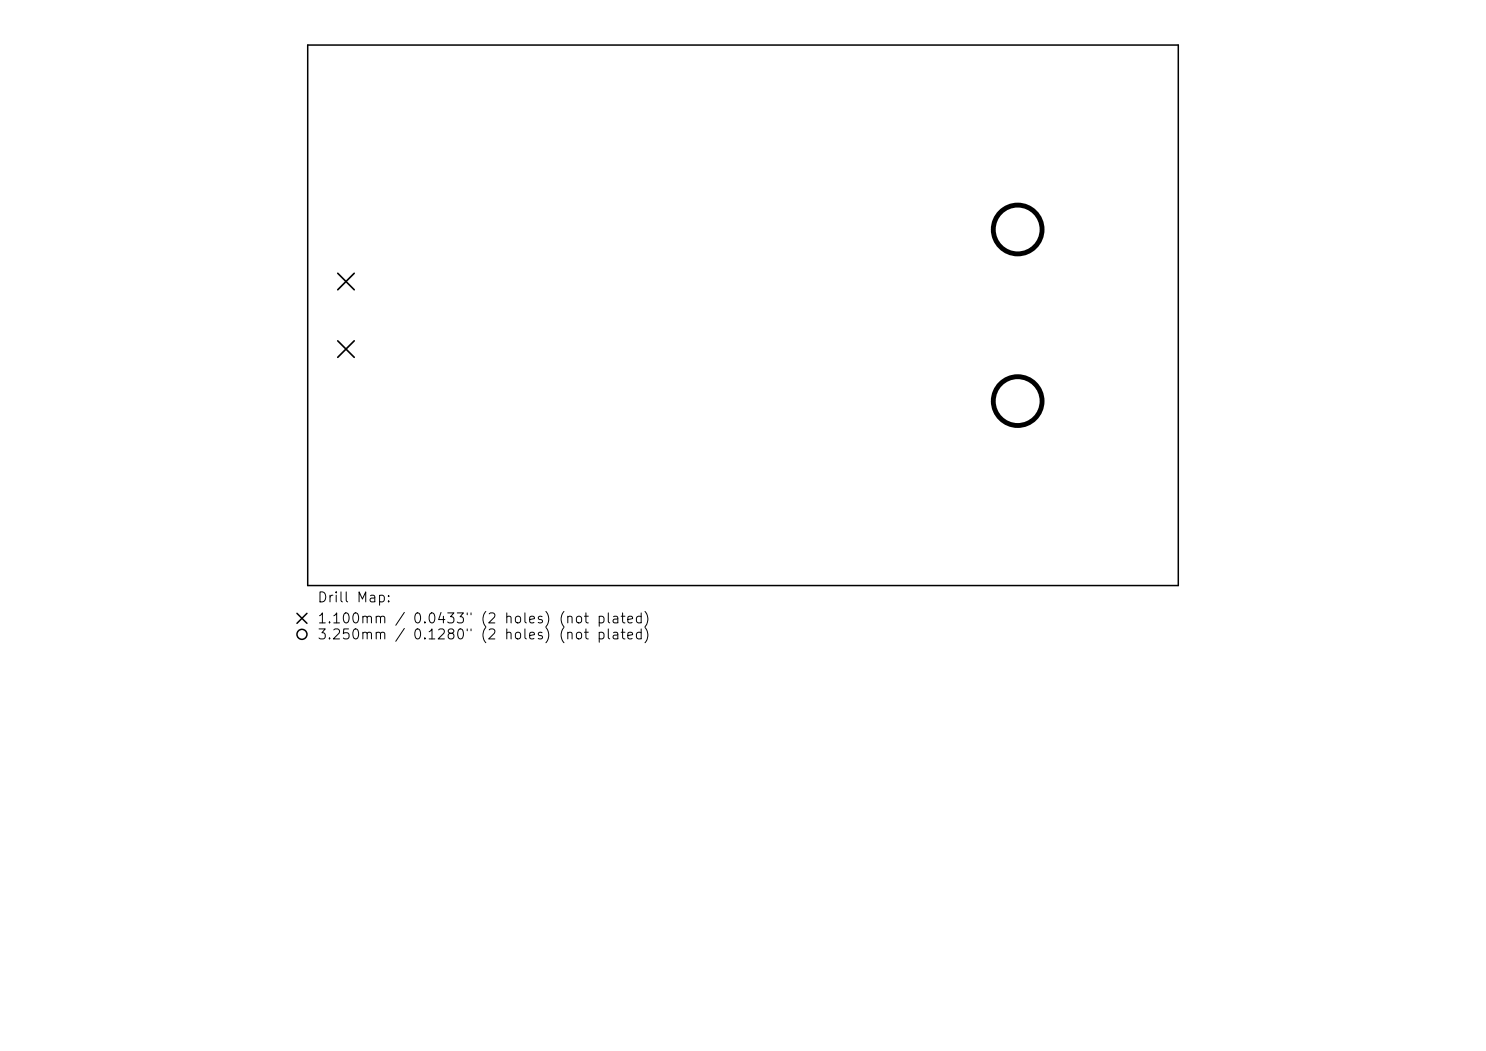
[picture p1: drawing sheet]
<svg xmlns="http://www.w3.org/2000/svg" width="297mm" height="210mm" viewBox="0 0 297 210" stroke-linecap="round" stroke-linejoin="round" font-family="sans-serif">
<defs><g id="words">
<g font-size="2">
<text x="63.3" y="120.9">Drill Map:</text>
<text x="63.3" y="125.1">1.100mm / 0.0433&quot; (2 holes) (not plated)</text>
<text x="63.3" y="128.3">3.250mm / 0.1280&quot; (2 holes) (not plated)</text>
</g>
</g></defs>
<g fill="none" stroke="#000" stroke-width=".3">
<path d="M61.5 9h174v108h-174zM59.4 122.6l2 2M61.4 122.6l-2 2"/>
<circle cx="60.4" cy="126.8" r="1"/>
</g>
<path d="M67.5 54.6l3.3 3.3M70.8 54.6l-3.3 3.3M67.5 68.1l3.3 3.3M70.8 68.1l-3.3 3.3" fill="none" stroke="#000" stroke-width=".33"/>
<g fill="none" stroke="#000" stroke-width=".97">
<circle cx="203.4" cy="45.9" r="4.9"/>
<circle cx="203.4" cy="80.1" r="4.9"/>
</g>
<use href="#words"/>
</svg>
